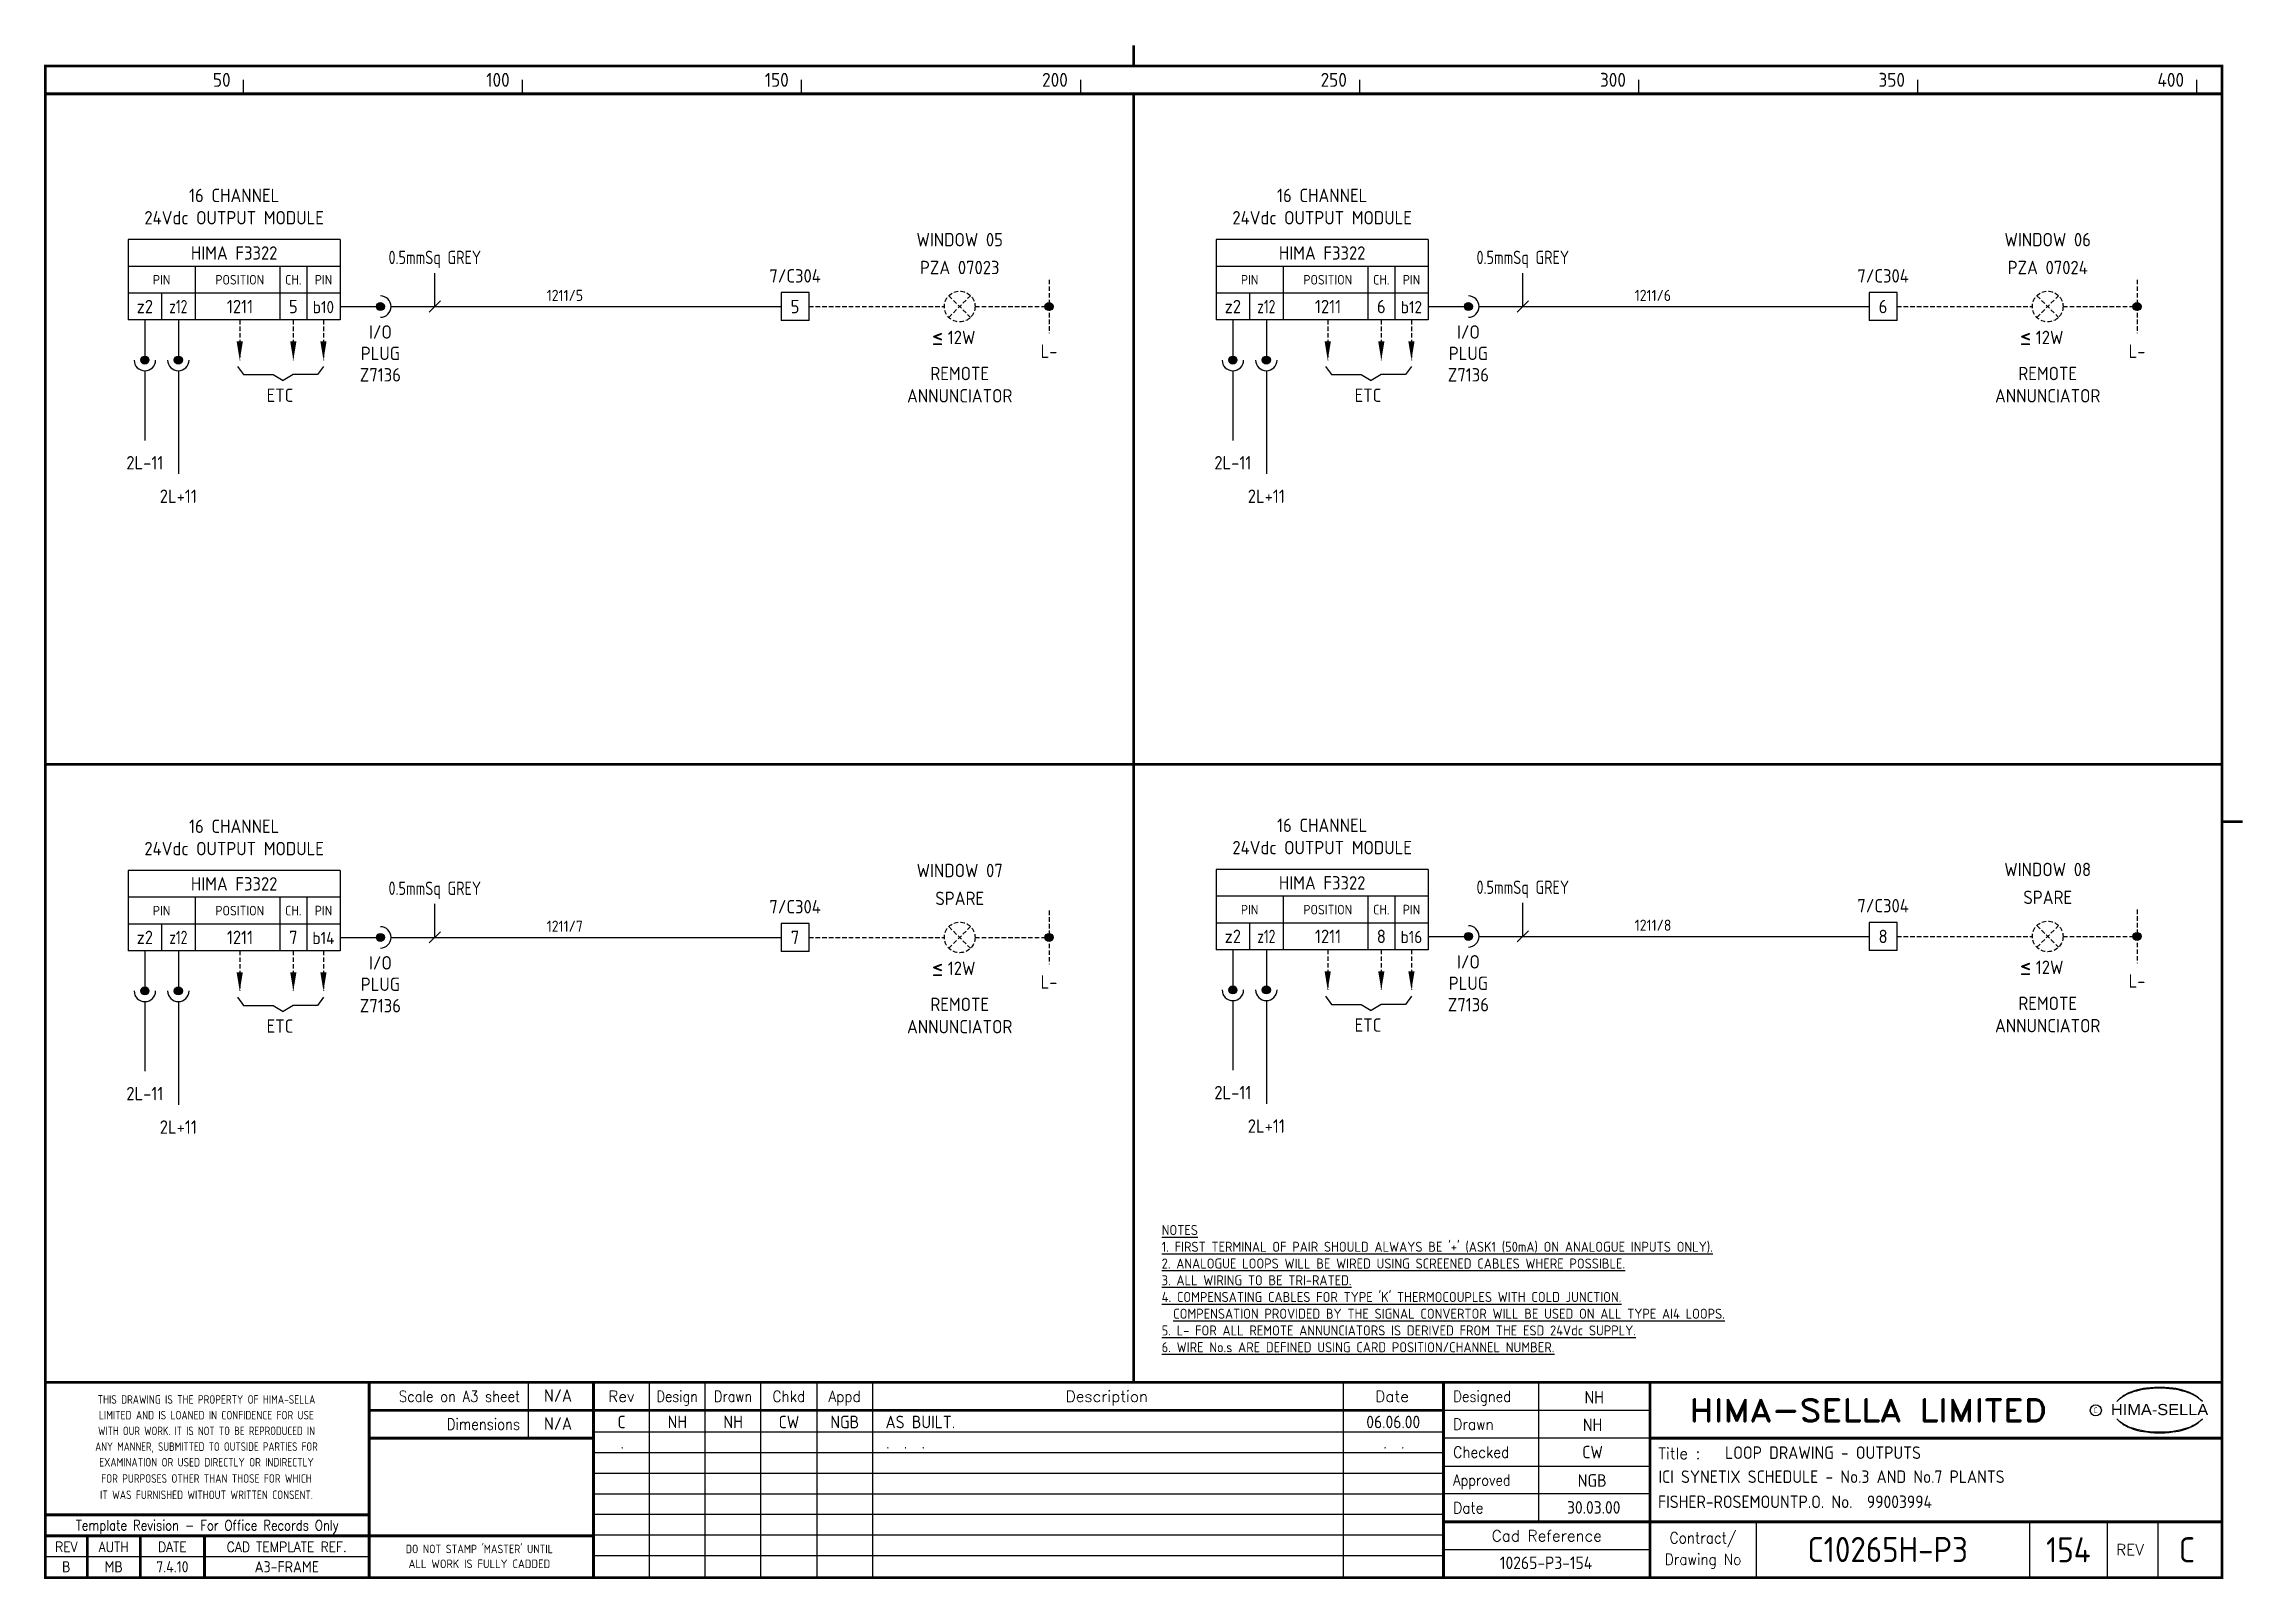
# Model space of a CAD drawing. Extents: x 14 to 408, y 0 to 275.
import ezdxf
from ezdxf.enums import TextEntityAlignment as Align

# ---------------------------------------------------------------- set-up
doc = ezdxf.new("R2010")
doc.units = 0
doc.header["$LTSCALE"] = 0.25
doc.header["$MEASUREMENT"] = 0
doc.linetypes.add('HIDDEN2', pattern=[4.7625, 3.175, -1.5875])
doc.layers.get('0').update_dxf_attribs({"color": 41, "linetype": 'CONTINUOUS'})
for name, color, linetype in [('00-DRG_FRAME', 12, 'CONTINUOUS'), ('01-DRAW', 7, 'CONTINUOUS'), ('051-TEXT', 2, 'CONTINUOUS'), ('117', 7, 'CONTINUOUS'), ('117-TEXT', 2, 'CONTINUOUS')]:
    doc.layers.add(name, color=color, linetype=linetype)
doc.styles.add('ARIAL', font='ARIAL.TTF', dxfattribs={"height": 2.5})
doc.styles.add('ISO', font='iso.shx')
doc.styles.add('ROMAND', font='ROMAND')

msp = doc.modelspace()

# ---------------------------------------------------------------- texts
at = {"layer": '00-DRG_FRAME', "style": 'ISO'}
for s, p in [('50', (47.69, 267.75)), ('100', (97.69, 267.75)), ('150', (147.69, 267.75)), ('200', (197.69, 267.75)), ('250', (247.69, 267.75)), ('300', (297.69, 267.75)), ('350', (347.69, 267.75)), ('400', (397.69, 267.75))]:
    msp.add_text(s, height=2.5, dxfattribs=at).set_placement(p, align=Align.RIGHT)
at = {"layer": '00-DRG_FRAME', "color": 3, "style": 'ISO'}
for s, width, p in [('THIS DRAWING IS THE PROPERTY OF HIMA-SELLA', 0.9, (43.36, 32.44)), ("DO NOT STAMP 'MASTER' UNTIL", 0.95, (92.25, 5.79))]:
    msp.add_text(s, height=1.53, dxfattribs=dict(at, width=width)).set_placement(p, align=Align.MIDDLE)
at = {"layer": '00-DRG_FRAME', "color": 4, "style": 'ROMAND', "width": 0.87}
for s, p in [('Scale on A3 sheet', (99.54, 32)), ('Dimensions', (99.54, 27.01))]:
    msp.add_text(s, height=2, dxfattribs=at).set_placement(p, align=Align.RIGHT)
at = {"layer": '00-DRG_FRAME', "color": 4, "style": 'ROMAND'}
for s, p in [('Rev', (117.7, 32)), ('Description', (204.69, 32)), ('Date', (255.79, 32))]:
    msp.add_text(s, height=2, dxfattribs=at).set_placement(p, align=Align.CENTER)
for s, width, p in [('Design', 0.85, (127.7, 32)), ('Drawn', 0.85, (137.7, 32)), ('Chkd', 0.9, (147.7, 32)), ('Appd', 0.9, (157.7, 32))]:
    msp.add_text(s, height=2, dxfattribs=dict(at, width=width)).set_placement(p, align=Align.CENTER)
for s, width, p in [('Designed', 0.87, (266.75, 32)), ('Drawn', 0.9, (266.75, 27)), ('Checked', 0.9, (266.75, 22)), ('Approved', 0.85, (266.75, 17)), ('Date', 0.9, (266.75, 12))]:
    msp.add_text(s, height=2, dxfattribs=dict(at, width=width)).set_placement(p)
at = {"layer": '00-DRG_FRAME', "style": 'ROMAND', "width": 1.15}
msp.add_text('HIMA-SELLA LIMITED', height=4, dxfattribs=at).set_placement((341.1, 30.5), align=Align.MIDDLE)
at = {"layer": '00-DRG_FRAME', "style": 'ARIAL', "width": 1.05}
msp.add_text('HIMA-SELLA', height=2, dxfattribs=at).set_placement((393.3, 29.63), align=Align.CENTER)
at = {"layer": '00-DRG_FRAME', "color": 3, "style": 'ISO'}
for s, width, p in [('LIMITED AND IS LOANED IN CONFIDENCE FOR USE', 0.9, (43.36, 29.62)), ('ANY MANNER, SUBMITTED TO OUTSIDE PARTIES FOR', 0.87, (43.36, 23.99)), ('WITH OUR WORK. IT IS NOT TO BE REPRODUCED IN', 0.87, (43.36, 26.81)), ('EXAMINATION OR USED DIRECTLY OR INDIRECTLY', 0.9, (43.36, 21.18)), ('IT WAS FURNISHED WITHOUT WRITTEN CONSENT.', 0.9, (43.36, 15.35)), ('FOR PURPOSES OTHER THAN THOSE FOR WHICH', 0.9, (43.36, 18.27))]:
    msp.add_text(s, height=1.53, dxfattribs=dict(at, width=width)).set_placement(p, align=Align.MIDDLE_CENTER)
at = {"layer": '00-DRG_FRAME', "color": 3, "style": 'ISO', "width": 0.9}
msp.add_text('C', height=1, dxfattribs=at).set_placement((381.84, 30), align=Align.CENTER)
at = {"layer": '00-DRG_FRAME', "color": 4, "style": 'ROMAND'}
msp.add_text('Title :', height=2, dxfattribs=at).set_placement((303.5, 21.75))
for s, height, width, p in [('Template Revision - For Office Records Only', 1.8, 0.85, (43.5, 9.62)), ('Contract/', 2, 0.9, (311.5, 7.5)), ('REV', 1.8, 0.9, (18.25, 6)), ('AUTH', 1.8, 0.9, (26.75, 6)), ('DATE', 1.8, 0.9, (37.25, 6)), ('CAD TEMPLATE REF.', 1.8, 0.9, (57.75, 6)), ('Drawing No', 2, 0.9, (311.5, 3.5))]:
    msp.add_text(s, height=height, dxfattribs=dict(at, width=width)).set_placement(p, align=Align.MIDDLE)
for s, p in [('Cad Reference', (283.5, 8)), ('REV', (388, 5.5))]:
    msp.add_text(s, height=2, dxfattribs=at).set_placement(p, align=Align.MIDDLE)
at = {"layer": '00-DRG_FRAME', "color": 41, "style": 'ISO'}
for s, p in [('B', (18.25, 1.45)), ('MB', (26.75, 1.45)), ('7.4.10', (37.25, 1.45)), ('A3-FRAME', (57.75, 1.45))]:
    msp.add_text(s, height=2, dxfattribs=at).set_placement(p, align=Align.CENTER)
at = {"layer": '00-DRG_FRAME', "color": 3, "style": 'ISO'}
msp.add_text('ALL WORK IS FULLY CADDED', height=1.53, dxfattribs=at).set_placement((92.25, 2.98), align=Align.MIDDLE_CENTER)
at = {"layer": '01-DRAW', "insert": (214.51, 63.71), "char_height": 1.8, "width": 133.83, "attachment_point": 1, "style": 'ISO'}
msp.add_mtext("{\\Fiso.shx;\\LNOTES\\P1. FIRST TERMINAL OF PAIR SHOULD ALWAYS BE '+' (ASK1 (50mA) ON ANALOGUE INPUTS ONLY).\\P2. ANALOGUE LOOPS WILL BE WIRED USING SCREENED CABLES WHERE POSSIBLE.\\P3. ALL WIRING TO BE TRI-RATED.\\P4. COMPENSATING CABLES FOR TYPE 'K' THERMOCOUPLES WITH COLD JUNCTION.\\P  COMPENSATION PROVIDED BY THE SIGNAL CONVERTOR WILL BE USED ON ALL TYPE AI4 LOOPS.\\P5. L- FOR ALL REMOTE ANNUNCIATORS IS DERIVED FROM THE ESD 24Vdc SUPPLY.\\P6. WIRE No.s ARE DEFINED USING CARD POSITION/CHANNEL NUMBER.}", dxfattribs=at)
at = {"layer": '117-TEXT', "style": 'ISO'}
for s, height, p in [('16 CHANNEL', 2.4, (48.32, 247.08)), ('16 CHANNEL', 2.4, (243.26, 247.08)), ('24Vdc OUTPUT MODULE', 2.4, (48.32, 243.08)), ('24Vdc OUTPUT MODULE', 2.4, (243.26, 243.08)), ('HIMA F3322', 2.4, (48.32, 236.76)), ('HIMA F3322', 2.4, (243.26, 236.76)), ('PIN', 1.728, (35.32, 232.3)), ('POSITION', 1.728, (49.32, 232.3)), ('CH.', 1.728, (58.92, 232.3)), ('PIN', 1.73, (64.32, 232.3)), ('PIN', 1.728, (230.26, 232.3)), ('POSITION', 1.728, (244.26, 232.3)), ('CH.', 1.728, (253.86, 232.3)), ('PIN', 1.73, (259.26, 232.3)), ('z2', 2.4, (32.32, 227.16)), ('1211', 2.4, (49.37, 227.16)), ('5', 2.4, (58.92, 227.16)), ('b10', 2.2, (64.32, 227.16)), ('z2', 2.4, (227.26, 227.16)), ('1211', 2.4, (244.32, 227.16)), ('6', 2.4, (253.86, 227.16)), ('b12', 2.2, (259.26, 227.16)), ('I/O', 2.4, (74.52, 222.6)), ('I/O', 2.4, (269.46, 222.6)), ('PLUG', 2.4, (74.52, 218.76)), ('PLUG', 2.4, (269.46, 218.76)), ('Z7136', 2.4, (74.52, 214.92)), ('Z7136', 2.4, (269.46, 214.92)), ('ETC', 2.4, (56.52, 211.26)), ('ETC', 2.4, (251.46, 211.26)), ('16 CHANNEL', 2.4, (48.32, 133.99)), ('16 CHANNEL', 2.4, (243.26, 134.17)), ('24Vdc OUTPUT MODULE', 2.4, (48.32, 129.99)), ('24Vdc OUTPUT MODULE', 2.4, (243.26, 130.17)), ('HIMA F3322', 2.4, (243.26, 123.85)), ('HIMA F3322', 2.4, (48.32, 123.67)), ('PIN', 1.728, (35.32, 119.2)), ('POSITION', 1.728, (49.32, 119.2)), ('CH.', 1.728, (58.92, 119.2)), ('PIN', 1.73, (64.32, 119.21)), ('PIN', 1.728, (230.26, 119.38)), ('POSITION', 1.728, (244.26, 119.38)), ('CH.', 1.728, (253.86, 119.38)), ('PIN', 1.73, (259.26, 119.39)), ('z2', 2.4, (32.32, 114.07)), ('1211', 2.4, (49.37, 114.07)), ('7', 2.4, (58.92, 114.07)), ('b14', 2.2, (64.32, 114.07)), ('z2', 2.4, (227.26, 114.25)), ('1211', 2.4, (244.32, 114.25)), ('8', 2.4, (253.86, 114.25)), ('b16', 2.2, (259.26, 114.25)), ('I/O', 2.4, (74.52, 109.51)), ('I/O', 2.4, (269.46, 109.69)), ('PLUG', 2.4, (74.52, 105.67)), ('PLUG', 2.4, (269.46, 105.85)), ('Z7136', 2.4, (74.52, 101.83)), ('Z7136', 2.4, (269.46, 102.01)), ('ETC', 2.4, (56.52, 98.17)), ('ETC', 2.4, (251.46, 98.35))]:
    msp.add_text(s, height=height, dxfattribs=at).set_placement(p, align=Align.CENTER)
for s, p in [('WINDOW 05', (178.32, 240.36)), ('WINDOW 06', (373.26, 240.36)), ('PZA 07023', (178.32, 235.36)), ('PZA 07024', (373.26, 235.36)), ('7/C304', (148.82, 233.86)), ('7/C304', (343.76, 233.86)), ('5', (148.82, 228.36)), ('6', (343.76, 228.36)), ('L-', (194.32, 220.36)), ('L-', (389.26, 220.36)), ('REMOTE', (178.32, 216.36)), ('REMOTE', (373.26, 216.36)), ('ANNUNCIATOR', (178.32, 212.36)), ('ANNUNCIATOR', (373.26, 212.36)), ('2L-11', (32.32, 200.36)), ('2L-11', (227.26, 200.36)), ('2L+11', (38.32, 194.36)), ('2L+11', (233.26, 194.36)), ('WINDOW 07', (178.32, 127.27)), ('WINDOW 08', (373.26, 127.45)), ('SPARE', (178.32, 122.27)), ('SPARE', (373.26, 122.45)), ('7/C304', (148.82, 120.77)), ('7/C304', (343.76, 120.95)), ('7', (148.82, 115.27)), ('8', (343.76, 115.45)), ('L-', (194.32, 107.27)), ('L-', (389.26, 107.45)), ('REMOTE', (178.32, 103.27)), ('REMOTE', (373.26, 103.45)), ('ANNUNCIATOR', (178.32, 99.27)), ('ANNUNCIATOR', (373.26, 99.45)), ('2L-11', (32.32, 87.27)), ('2L-11', (227.26, 87.45)), ('2L+11', (38.32, 81.27)), ('2L+11', (233.26, 81.45))]:
    msp.add_text(s, height=2.4, dxfattribs=at).set_placement(p, align=Align.MIDDLE)
for s, width, p in [('0.5mmSq GREY', 0.85, (84.27, 235.97)), ('0.5mmSq GREY', 0.85, (279.21, 235.97)), ('z12', 0.8, (38.32, 227.16)), ('z12', 0.8, (233.26, 227.16)), ('0.5mmSq GREY', 0.85, (84.27, 122.88)), ('0.5mmSq GREY', 0.85, (279.21, 123.06)), ('z12', 0.8, (38.32, 114.07)), ('z12', 0.8, (233.26, 114.25))]:
    msp.add_text(s, height=2.4, dxfattribs=dict(at, width=width)).set_placement(p, align=Align.CENTER)
at = {"layer": '117-TEXT', "color": 3, "style": 'ISO'}
for s, p in [('1211/5', (104.32, 230.36)), ('1211/6', (299.26, 230.36)), ('1211/7', (104.32, 117.27)), ('1211/8', (299.26, 117.45))]:
    msp.add_text(s, height=2, dxfattribs=at).set_placement(p, align=Align.MIDDLE_LEFT)
at = {"layer": '117-TEXT', "style": 'ISO'}
for s, height, p in [('<', 3.36, (173.32, 221.63)), ('-', 3.36, (173.32, 220.27)), ('12W', 2.4, (176.18, 221.62)), ('<', 3.36, (368.26, 221.63)), ('-', 3.36, (368.26, 220.27)), ('12W', 2.4, (371.12, 221.62)), ('<', 3.36, (173.32, 108.54)), ('12W', 2.4, (176.18, 108.53)), ('<', 3.36, (368.26, 108.72)), ('12W', 2.4, (371.12, 108.71)), ('-', 3.36, (173.32, 107.18)), ('-', 3.36, (368.26, 107.36))]:
    msp.add_text(s, height=height, dxfattribs=at).set_placement(p)

# ---------------------------------------------------------------- blocks, each defined once
blk = doc.blocks.new('A3-REVA')
at = {"layer": '051-TEXT', "style": 'ISO'}
for tag, p in [('DESIGNED', (292.01, 31.7)), ('A', (117.73, 27.28)), ('DES', (127.73, 27.28)), ('DRN', (137.73, 27.28)), ('CHKD', (147.73, 27.28)), ('APPD', (157.73, 27.28)), ('DATE', (256, 27.28)), ('DRAWN', (291.72, 26.77)), ('CHECKED', (291.72, 21.89)), ('APPD', (291.65, 16.79)), ('DATE', (291.92, 11.96))]:
    blk.add_attdef(tag, text='', height=2.25, dxfattribs=at).set_placement(p, align=Align.CENTER)
blk.add_attdef('DESCRIPTION', (165.03, 27.28), '', height=2.25, dxfattribs=at)
blk = doc.blocks.new('A3-REVB')
at = {"layer": '051-TEXT', "style": 'ISO'}
for tag, p in [('A', (124.85, -20.36)), ('DES', (134.85, -20.36)), ('DRN', (144.85, -20.36)), ('CHKD', (154.85, -20.36)), ('APPD', (164.85, -20.36)), ('DATE', (263.12, -20.36))]:
    blk.add_attdef(tag, text='', height=2.25, dxfattribs=at).set_placement(p, align=Align.CENTER)
blk.add_attdef('DESCRIPTION', (172.15, -20.36), '', height=2.25, dxfattribs=at)
blk = doc.blocks.new('A3-TITLE')
at = {"layer": '051-TEXT', "style": 'ISO'}
blk.add_attdef('TITLE_1', (315.46, 21.78), '', height=2.25, dxfattribs=at)
for tag, p in [('DRGNO', (376.96, 3.24)), ('REV.', (398.2, 3.24))]:
    blk.add_attdef(tag, text='', height=4.5, dxfattribs=at).set_placement(p, align=Align.CENTER)
blk = doc.blocks.new('DOT')
for radius in [0.75, 0.65, 0.55, 0.45, 0.35, 0.25, 0.15, 0.05]:
    blk.add_circle((0, 0), radius)
blk = doc.blocks.new('A3-CONTRACT')
at = {"layer": '051-TEXT', "color": 41, "style": 'ISO'}
for tag, height, p in [('SCALE', 2.25, (106.71, 31.82)), ('DIMS', 2.25, (106.71, 26.8)), ('CAD-REF', 2.25, (283.73, 1.84)), ('CONTRACT', 4.5, (344.94, 3.1))]:
    blk.add_attdef(tag, text='', height=height, dxfattribs=at).set_placement(p, align=Align.CENTER)
for tag, p in [('TITLE_2', (303.86, 17.28)), ('TITLE_3', (303.79, 12.78))]:
    blk.add_attdef(tag, p, '', height=2.25, dxfattribs=at)

# ---------------------------------------------------------------- linework, layer by layer
at = {"layer": '00-DRG_FRAME'}
for p, q in [((50, 266.5), (50, 269)), ((100, 266.5), (100, 269)), ((150, 266.5), (150, 269)), ((200, 266.5), (200, 269)), ((250, 266.5), (250, 269)), ((300, 266.5), (300, 269)), ((350, 266.5), (350, 269)), ((400, 266.5), (400, 269)), ((101.01, 35.5), (101.01, 25.5)), ((122.7, 35.5), (122.7, 0.5)), ((132.7, 0.5), (132.7, 35.5)), ((142.7, 0.5), (142.7, 35.5)), ((152.7, 35.5), (152.7, 0.5)), ((162.7, 35.5), (162.7, 0.5)), ((247, 35.5), (247, 0.5)), ((282, 35.5), (282, 10.5)), ((265, 30.5), (302, 30.5)), ((265, 26.59), (112.7, 26.59)), ((302, 25.5), (265, 25.5)), ((265, 22.89), (112.7, 22.89)), ((265, 20.5), (302, 20.5)), ((265, 19.19), (112.7, 19.19)), ((265, 15.49), (112.7, 15.49)), ((302, 15.5), (265, 15.5)), ((265, 11.79), (112.7, 11.79)), ((265, 8.09), (112.7, 8.09)), ((321, 10.5), (321, 0.5)), ((370, 10.5), (370, 0.5)), ((384, 0.5), (384, 10.5)), ((393, 10.5), (393, 0.5)), ((72.5, 4.25), (14.5, 4.25)), ((265, 4.39), (112.7, 4.39)), ((302, 5.5), (265, 5.5))]:
    msp.add_line(p, q, dxfattribs=at)
at = {"layer": '00-DRG_FRAME', "const_width": 0.5}
for points in [[(209.5, 271.5), (209.5, 275.18)], [(209.5, 271.5), (209.5, 275.18)], [(14.5, 266.5), (404.5, 266.5)], [(209.5, 35.5), (209.5, 266.5)], [(14.5, 146.31), (404.5, 146.31)], [(404.5, 136), (408.18, 136)], [(404.5, 35.5), (14.5, 35.5)], [(72.5, 0.5), (72.5, 35.5)], [(112.7, 0.5), (112.7, 35.5)], [(265, 35.5), (265, 0.5)], [(302, 0.5), (302, 35.5)], [(265, 30.5), (72.5, 30.5)], [(112.7, 25.5), (72.5, 25.5)], [(404.5, 25.5), (302, 25.5)], [(14.5, 11.75), (72.5, 11.75)], [(14.5, 8), (72.5, 8)], [(22, 0.5), (22, 8)], [(31.5, 0.5), (31.5, 8)], [(43, 0.5), (43, 8)], [(112.7, 8), (72.5, 8)], [(265, 10.5), (404.5, 10.5)]]:
    msp.add_lwpolyline(points, dxfattribs=at)
msp.add_lwpolyline([(14.5, 0.5), (404.5, 0.5), (404.5, 271.5), (14.5, 271.5)], close=True, dxfattribs=at)
at = {"layer": '00-DRG_FRAME', "color": 3}
msp.add_circle((381.88, 30.5), 1, dxfattribs=at)
for centre, radius, start, end in [((390.6, 26.83), 7.24, 106.0532, 133.5024), ((390.88, 27.01), 7.3, 130.419, 136.057), ((390.11, 28.1), 5.98, 122.244, 131.6154), ((389.75, 28.78), 5.21, 111.8206, 122.8668), ((391.78, 24.7), 9.76, 107.5931, 113.9452), ((393.1, 18.5), 15.94, 89.2698, 106.3911), ((392.1, 23.52), 10.99, 96.0146, 107.3203), ((393.29, 16.31), 18.28, 92.8917, 97.3734), ((393.24, 18.86), 15.73, 89.7805, 93.1738), ((393.36, 18.86), 15.73, 86.8262, 90.2195), ((393.51, 18.5), 15.94, 73.6089, 90.7302), ((393.31, 16.31), 18.28, 82.6266, 87.1083), ((394.51, 23.52), 10.99, 72.6797, 83.9854), ((394.83, 24.7), 9.76, 66.0548, 72.4069), ((396, 26.83), 7.24, 46.4976, 73.9468), ((396.85, 28.78), 5.21, 57.1332, 68.1794), ((396.49, 28.1), 5.98, 48.3846, 57.756), ((395.73, 27.01), 7.3, 43.943, 49.581), ((390.88, 34.04), 7.3, 223.943, 229.581), ((390.6, 34.23), 7.24, 226.4976, 253.9468), ((390.11, 32.96), 5.98, 228.3846, 237.756), ((389.75, 32.28), 5.21, 237.1332, 248.1794), ((396, 34.23), 7.24, 286.0532, 313.5024), ((396.85, 32.28), 5.21, 291.8206, 302.8668), ((396.49, 32.96), 5.98, 302.244, 311.6154), ((395.73, 34.04), 7.3, 310.419, 316.057), ((391.78, 36.36), 9.76, 246.0548, 252.4069), ((393.1, 42.56), 15.94, 253.6089, 270.7302), ((392.1, 37.54), 10.99, 252.6797, 263.9854), ((393.29, 44.75), 18.28, 262.6266, 267.1083), ((393.24, 42.19), 15.73, 266.8262, 270.2195), ((393.51, 42.56), 15.94, 269.2698, 286.3911), ((393.36, 42.19), 15.73, 269.7805, 273.1738), ((393.31, 44.75), 18.28, 272.8917, 277.3734), ((394.51, 37.54), 10.99, 276.0146, 287.3203), ((394.83, 36.36), 9.76, 287.5931, 293.9452)]:
    msp.add_arc(centre, radius, start, end, dxfattribs=at)
at = {"layer": '117'}
for p, q in [((29.32, 240.36), (29.32, 225.96)), ((67.32, 240.36), (29.32, 240.36)), ((67.32, 240.36), (67.32, 225.96)), ((224.26, 240.36), (224.26, 225.96)), ((262.26, 240.36), (224.26, 240.36)), ((262.26, 240.36), (262.26, 225.96)), ((67.32, 235.56), (29.32, 235.56)), ((41.32, 235.56), (41.32, 225.96)), ((56.52, 235.56), (56.52, 225.96)), ((61.32, 235.56), (61.32, 225.96)), ((262.26, 235.56), (224.26, 235.56)), ((236.26, 235.56), (236.26, 225.96)), ((251.46, 235.56), (251.46, 225.96)), ((256.26, 235.56), (256.26, 225.96)), ((67.32, 230.76), (29.32, 230.76)), ((35.32, 230.76), (35.32, 225.96)), ((146.32, 230.86), (146.32, 225.86)), ((151.32, 230.86), (146.32, 230.86)), ((151.32, 225.86), (151.32, 230.86)), ((262.26, 230.76), (224.26, 230.76)), ((230.26, 230.76), (230.26, 225.96)), ((341.26, 230.86), (341.26, 225.86)), ((346.26, 230.86), (341.26, 230.86)), ((346.26, 225.86), (346.26, 230.86)), ((67.32, 225.96), (29.32, 225.96)), ((32.32, 225.96), (32.32, 218.76)), ((38.32, 225.96), (38.32, 218.76)), ((67.32, 228.36), (74.52, 228.36)), ((76.44, 228.36), (146.32, 228.36)), ((151.32, 225.86), (146.32, 225.86)), ((262.26, 225.96), (224.26, 225.96)), ((227.26, 225.96), (227.26, 218.76)), ((233.26, 225.96), (233.26, 218.76)), ((262.26, 228.36), (269.46, 228.36)), ((271.38, 228.36), (341.26, 228.36)), ((346.26, 225.86), (341.26, 225.86)), ((32.32, 216.84), (32.32, 204.36)), ((38.32, 216.84), (38.32, 198.36)), ((48.92, 217.62), (50, 216.18)), ((64.32, 217.62), (63.24, 216.18)), ((227.26, 216.84), (227.26, 204.36)), ((233.26, 216.84), (233.26, 198.36)), ((243.86, 217.62), (244.94, 216.18)), ((259.26, 217.62), (258.18, 216.18)), ((50, 216.18), (55.32, 216.18)), ((55.32, 216.18), (57.12, 215.1)), ((58.92, 216.18), (57.12, 215.1)), ((63.24, 216.18), (58.92, 216.18)), ((244.94, 216.18), (250.26, 216.18)), ((250.26, 216.18), (252.06, 215.1)), ((253.86, 216.18), (252.06, 215.1)), ((258.18, 216.18), (253.86, 216.18)), ((67.32, 127.27), (29.32, 127.27)), ((29.32, 127.27), (29.32, 112.87)), ((67.32, 127.27), (67.32, 112.87)), ((262.26, 127.45), (224.26, 127.45)), ((224.26, 127.45), (224.26, 113.05)), ((262.26, 127.45), (262.26, 113.05)), ((67.32, 122.47), (29.32, 122.47)), ((41.32, 122.47), (41.32, 112.87)), ((56.52, 122.47), (56.52, 112.87)), ((61.32, 122.47), (61.32, 112.87)), ((262.26, 122.65), (224.26, 122.65)), ((236.26, 122.65), (236.26, 113.05)), ((251.46, 122.65), (251.46, 113.05)), ((256.26, 122.65), (256.26, 113.05)), ((67.32, 117.67), (29.32, 117.67)), ((35.32, 117.67), (35.32, 112.87)), ((67.32, 115.27), (74.52, 115.27)), ((76.44, 115.27), (146.32, 115.27)), ((146.32, 117.77), (146.32, 112.77)), ((151.32, 117.77), (146.32, 117.77)), ((151.32, 112.77), (151.32, 117.77)), ((262.26, 117.85), (224.26, 117.85)), ((230.26, 117.85), (230.26, 113.05)), ((262.26, 115.45), (269.46, 115.45)), ((271.38, 115.45), (341.26, 115.45)), ((346.26, 117.95), (341.26, 117.95)), ((341.26, 117.95), (341.26, 112.95)), ((346.26, 112.95), (346.26, 117.95)), ((67.32, 112.87), (29.32, 112.87)), ((32.32, 112.87), (32.32, 105.67)), ((38.32, 112.87), (38.32, 105.67)), ((151.32, 112.77), (146.32, 112.77)), ((262.26, 113.05), (224.26, 113.05)), ((227.26, 113.05), (227.26, 105.85)), ((233.26, 113.05), (233.26, 105.85)), ((346.26, 112.95), (341.26, 112.95)), ((32.32, 103.75), (32.32, 91.27)), ((38.32, 103.75), (38.32, 85.27)), ((48.92, 104.53), (50, 103.09)), ((50, 103.09), (55.32, 103.09)), ((55.32, 103.09), (57.12, 102.01)), ((58.92, 103.09), (57.12, 102.01)), ((63.24, 103.09), (58.92, 103.09)), ((64.32, 104.53), (63.24, 103.09)), ((227.26, 103.93), (227.26, 91.45)), ((233.26, 103.93), (233.26, 85.45)), ((243.86, 104.71), (244.94, 103.27)), ((244.94, 103.27), (250.26, 103.27)), ((250.26, 103.27), (252.06, 102.19)), ((253.86, 103.27), (252.06, 102.19)), ((258.18, 103.27), (253.86, 103.27)), ((259.26, 104.71), (258.18, 103.27))]:
    msp.add_line(p, q, dxfattribs=at)
at = {"layer": '117', "color": 3}
for p, q in [((84.27, 228.36), (84.27, 234.36)), ((279.21, 228.36), (279.21, 234.36)), ((83.27, 227.36), (85.27, 229.36)), ((278.21, 227.36), (280.21, 229.36)), ((84.27, 115.27), (84.27, 121.27)), ((279.21, 115.45), (279.21, 121.45)), ((83.27, 114.27), (85.27, 116.27)), ((278.21, 114.45), (280.21, 116.45))]:
    msp.add_line(p, q, dxfattribs=at)
at = {"layer": '117', "linetype": 'HIDDEN2'}
for p, q in [((194.32, 233.16), (194.32, 223.56)), ((389.26, 233.16), (389.26, 223.56)), ((176.37, 226.42), (180.26, 230.31)), ((176.37, 230.31), (180.26, 226.42)), ((371.32, 230.31), (375.21, 226.42)), ((371.32, 226.42), (375.21, 230.31)), ((49.32, 225.96), (49.32, 218.76)), ((58.92, 225.96), (58.92, 218.76)), ((64.32, 225.96), (64.32, 218.76)), ((151.32, 228.36), (175.57, 228.36)), ((181.07, 228.36), (194.32, 228.36)), ((244.26, 225.96), (244.26, 218.76)), ((253.86, 225.96), (253.86, 218.76)), ((259.26, 225.96), (259.26, 218.76)), ((346.26, 228.36), (370.51, 228.36)), ((376.01, 228.36), (389.26, 228.36)), ((194.32, 120.07), (194.32, 110.47)), ((389.26, 120.25), (389.26, 110.65)), ((151.32, 115.27), (175.57, 115.27)), ((176.37, 117.21), (180.26, 113.32)), ((176.37, 113.32), (180.26, 117.21)), ((181.07, 115.27), (194.32, 115.27)), ((346.26, 115.45), (370.51, 115.45)), ((371.32, 113.5), (375.21, 117.39)), ((371.32, 117.39), (375.21, 113.5)), ((376.01, 115.45), (389.26, 115.45)), ((49.32, 112.87), (49.32, 105.67)), ((58.92, 112.87), (58.92, 105.67)), ((64.32, 112.87), (64.32, 105.67)), ((244.26, 113.05), (244.26, 105.85)), ((253.86, 113.05), (253.86, 105.85)), ((259.26, 113.05), (259.26, 105.85))]:
    msp.add_line(p, q, dxfattribs=at)
at = {"layer": '117'}
for centre, radius in [((74.52, 228.36), 0.72), ((74.52, 228.36), 0.624), ((74.52, 228.36), 0.528), ((74.52, 228.36), 0.432), ((74.52, 228.36), 0.336), ((269.46, 228.36), 0.72), ((269.46, 228.36), 0.624), ((269.46, 228.36), 0.528), ((269.46, 228.36), 0.432), ((269.46, 228.36), 0.336), ((74.52, 228.36), 0.24), ((74.52, 228.36), 0.144), ((74.52, 228.36), 0.048), ((269.46, 228.36), 0.24), ((269.46, 228.36), 0.144), ((269.46, 228.36), 0.048), ((32.32, 218.76), 0.72), ((32.32, 218.76), 0.624), ((32.32, 218.76), 0.528), ((32.32, 218.76), 0.432), ((32.32, 218.76), 0.336), ((32.32, 218.76), 0.24), ((32.32, 218.76), 0.144), ((32.32, 218.76), 0.048), ((38.32, 218.76), 0.72), ((38.32, 218.76), 0.624), ((38.32, 218.76), 0.528), ((38.32, 218.76), 0.432), ((38.32, 218.76), 0.336), ((38.32, 218.76), 0.24), ((38.32, 218.76), 0.144), ((38.32, 218.76), 0.048), ((227.26, 218.76), 0.72), ((227.26, 218.76), 0.624), ((227.26, 218.76), 0.528), ((227.26, 218.76), 0.432), ((227.26, 218.76), 0.336), ((227.26, 218.76), 0.24), ((227.26, 218.76), 0.144), ((227.26, 218.76), 0.048), ((233.26, 218.76), 0.72), ((233.26, 218.76), 0.624), ((233.26, 218.76), 0.528), ((233.26, 218.76), 0.432), ((233.26, 218.76), 0.336), ((233.26, 218.76), 0.24), ((233.26, 218.76), 0.144), ((233.26, 218.76), 0.048), ((74.52, 115.27), 0.72), ((74.52, 115.27), 0.624), ((74.52, 115.27), 0.528), ((74.52, 115.27), 0.432), ((74.52, 115.27), 0.336), ((74.52, 115.27), 0.24), ((74.52, 115.27), 0.144), ((74.52, 115.27), 0.048), ((269.46, 115.45), 0.72), ((269.46, 115.45), 0.624), ((269.46, 115.45), 0.528), ((269.46, 115.45), 0.432), ((269.46, 115.45), 0.336), ((269.46, 115.45), 0.24), ((269.46, 115.45), 0.144), ((269.46, 115.45), 0.048), ((227.26, 105.85), 0.72), ((227.26, 105.85), 0.624), ((233.26, 105.85), 0.72), ((233.26, 105.85), 0.624), ((32.32, 105.67), 0.72), ((32.32, 105.67), 0.624), ((32.32, 105.67), 0.528), ((32.32, 105.67), 0.432), ((32.32, 105.67), 0.336), ((32.32, 105.67), 0.24), ((32.32, 105.67), 0.144), ((32.32, 105.67), 0.048), ((38.32, 105.67), 0.72), ((38.32, 105.67), 0.624), ((38.32, 105.67), 0.528), ((38.32, 105.67), 0.432), ((38.32, 105.67), 0.336), ((38.32, 105.67), 0.24), ((38.32, 105.67), 0.144), ((38.32, 105.67), 0.048), ((227.26, 105.85), 0.528), ((227.26, 105.85), 0.432), ((227.26, 105.85), 0.336), ((227.26, 105.85), 0.24), ((227.26, 105.85), 0.144), ((227.26, 105.85), 0.048), ((233.26, 105.85), 0.528), ((233.26, 105.85), 0.432), ((233.26, 105.85), 0.336), ((233.26, 105.85), 0.24), ((233.26, 105.85), 0.144), ((233.26, 105.85), 0.048)]:
    msp.add_circle(centre, radius, dxfattribs=at)
at = {"layer": '117', "linetype": 'HIDDEN2'}
for centre in [(178.32, 228.36), (373.26, 228.36), (178.32, 115.27), (373.26, 115.45)]:
    msp.add_circle(centre, 2.75, dxfattribs=at)
at = {"layer": '117'}
for centre, start, end in [((74.52, 228.36), 270, 90), ((269.46, 228.36), 270, 90), ((32.32, 218.76), 180, 0), ((38.32, 218.76), 180, 0), ((227.26, 218.76), 180, 0), ((233.26, 218.76), 180, 0), ((74.52, 115.27), 270, 90), ((269.46, 115.45), 270, 90), ((32.32, 105.67), 180, 0), ((38.32, 105.67), 180, 0), ((227.26, 105.85), 180, 0), ((233.26, 105.85), 180, 0)]:
    msp.add_arc(centre, 1.92, start, end, dxfattribs=at)
for points in [[(49.88, 222.12), (48.76, 222.12), (49.32, 218.76)], [(59.48, 222.12), (58.36, 222.12), (58.92, 218.76)], [(64.88, 222.12), (63.76, 222.12), (64.32, 218.76)], [(244.82, 222.12), (243.7, 222.12), (244.26, 218.76)], [(254.42, 222.12), (253.3, 222.12), (253.86, 218.76)], [(259.82, 222.12), (258.7, 222.12), (259.26, 218.76)], [(49.88, 109.03), (48.76, 109.03), (49.32, 105.67)], [(59.48, 109.03), (58.36, 109.03), (58.92, 105.67)], [(64.88, 109.03), (63.76, 109.03), (64.32, 105.67)], [(244.82, 109.21), (243.7, 109.21), (244.26, 105.85)], [(254.42, 109.21), (253.3, 109.21), (253.86, 105.85)], [(259.82, 109.21), (258.7, 109.21), (259.26, 105.85)]]:
    msp.add_solid(points, dxfattribs=at)

# ---------------------------------------------------------------- block references
at = {"layer": '00-DRG_FRAME'}
for name, p, values in [('A3-CONTRACT', (-0.35, 0.19), {'TITLE_2': 'ICI SYNETIX SCHEDULE - No.3 AND No.7 PLANTS', 'TITLE_3': 'FISHER-ROSEMOUNTP.O. No.  99003994', 'CAD-REF': '10265-P3-154', 'CONTRACT': 'C10265H-P3', 'SCALE': 'N/A', 'DIMS': 'N/A'}), ('A3-REVB', (-7, 43.98), {'A': '.', 'DESCRIPTION': '.  .  .', 'DATE': '.  .'}), ('A3-TITLE', (0, 0), {'TITLE_1': 'LOOP DRAWING - OUTPUTS', 'DRGNO': '154', 'REV.': 'C'})]:
    msp.add_blockref(name, p, dxfattribs=at).add_auto_attribs(values)
ref = msp.add_blockref('A3-REVA', (0, 0), dxfattribs=at)
ref.add_attrib('A', 'C', dxfattribs={"layer": '051-TEXT', "height": 2.25, "style": 'ISO'}).set_placement((117.73, 27.28), align=Align.CENTER)
ref.add_attrib('DES', 'NH', dxfattribs={"layer": '051-TEXT', "height": 2.25, "style": 'ISO'}).set_placement((127.73, 27.28), align=Align.CENTER)
ref.add_attrib('DRN', 'NH', dxfattribs={"layer": '051-TEXT', "height": 2.25, "style": 'ISO'}).set_placement((137.73, 27.28), align=Align.CENTER)
ref.add_attrib('CHKD', 'CW', dxfattribs={"layer": '051-TEXT', "height": 2.25, "style": 'ISO'}).set_placement((147.73, 27.28), align=Align.CENTER)
ref.add_attrib('APPD', 'NGB', dxfattribs={"layer": '051-TEXT', "height": 2.25, "style": 'ISO'}).set_placement((157.73, 27.28), align=Align.CENTER)
ref.add_attrib('DESCRIPTION', 'AS BUILT.', (165.03, 27.28), dxfattribs={"layer": '051-TEXT', "height": 2.25, "style": 'ISO'})
ref.add_attrib('DATE', '06.06.00', dxfattribs={"layer": '051-TEXT', "height": 2.25, "style": 'ISO'}).set_placement((256, 27.28), align=Align.CENTER)
ref.add_attrib('DESIGNED', 'NH', dxfattribs={"layer": '051-TEXT', "height": 2.25, "style": 'ISO'}).set_placement((292.01, 31.7), align=Align.CENTER)
ref.add_attrib('DRAWN', 'NH', dxfattribs={"layer": '051-TEXT', "height": 2.25, "style": 'ISO'}).set_placement((291.72, 26.77), align=Align.CENTER)
ref.add_attrib('CHECKED', 'CW', dxfattribs={"layer": '051-TEXT', "height": 2.25, "style": 'ISO'}).set_placement((291.72, 21.89), align=Align.CENTER)
ref.add_attrib('APPD', 'NGB', dxfattribs={"layer": '051-TEXT', "height": 2.25, "style": 'ISO'}).set_placement((291.65, 16.79), align=Align.CENTER)
ref.add_attrib('DATE', '30.03.00', dxfattribs={"layer": '051-TEXT', "height": 2.25, "style": 'ISO'}).set_placement((291.92, 11.96), align=Align.CENTER)
at = {"layer": '117', "linetype": 'HIDDEN2', "xscale": 0.9600000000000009, "yscale": 0.9599999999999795, "zscale": 0.96}
for p in [(194.32, 228.36), (389.26, 228.36), (194.32, 115.27), (389.26, 115.45)]:
    msp.add_blockref('DOT', p, dxfattribs=at)

msp.set_redraw_order([(e.dxf.handle, doc.entitydb.next_handle()) for e in msp.query("TEXT MTEXT ATTDEF DIMENSION ARC_DIMENSION")])  # texts and dimensions are drawn at this point

doc.saveas('drawing.dxf')
